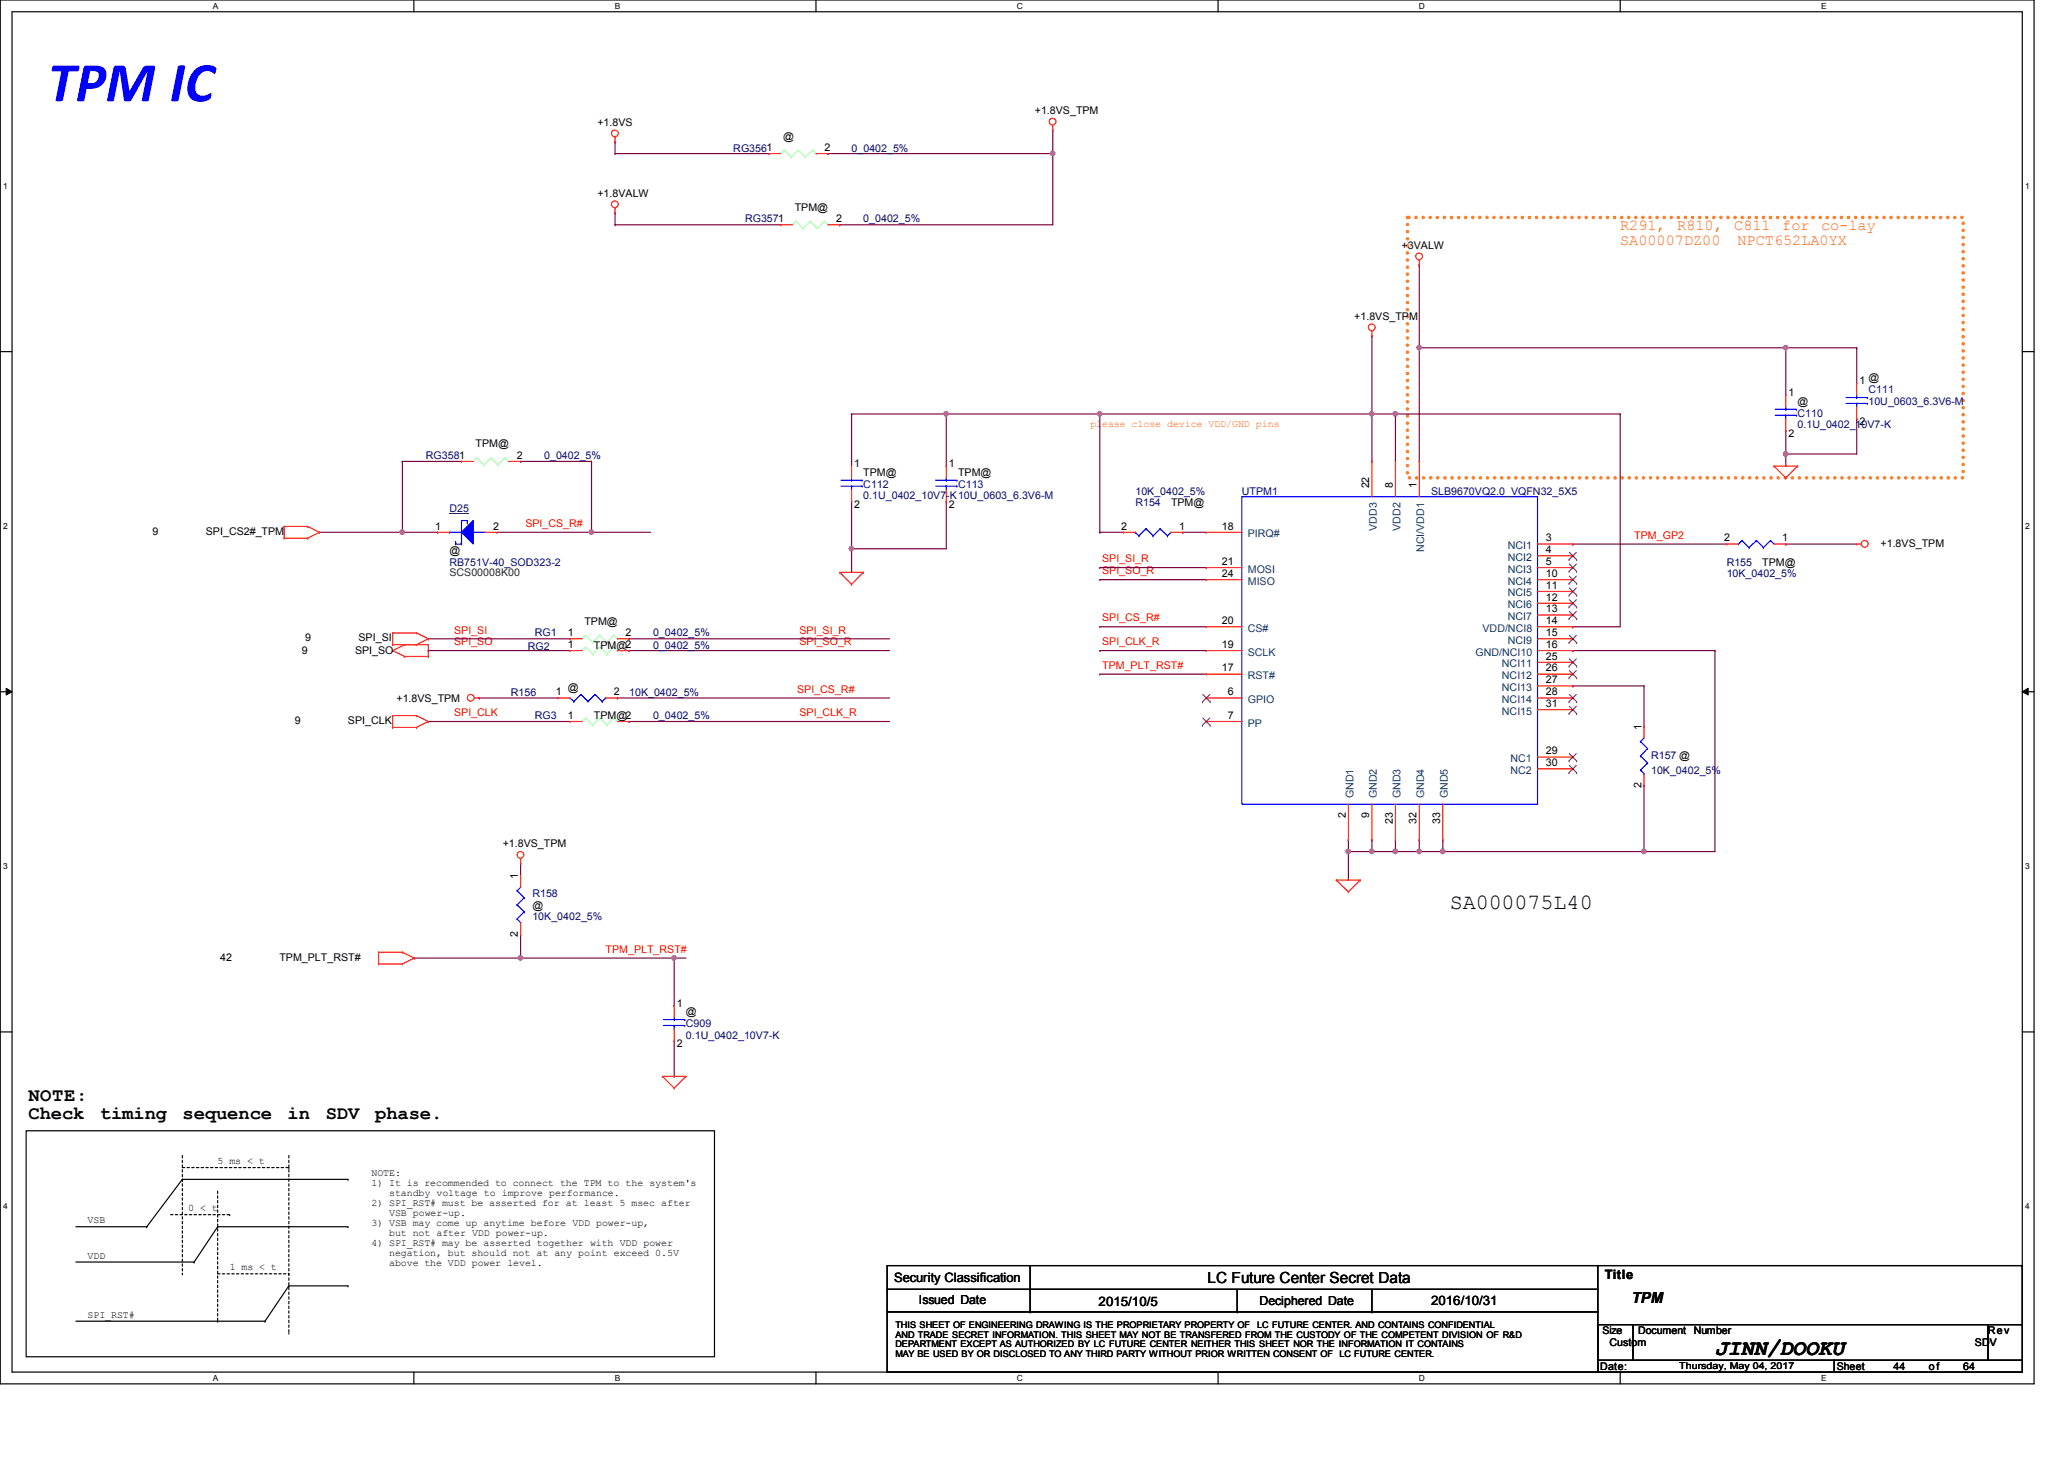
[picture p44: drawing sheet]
<svg xmlns="http://www.w3.org/2000/svg" width="297mm" height="210mm" viewBox="0 0 297 210" stroke-linecap="round" stroke-linejoin="round" font-family="sans-serif">
<defs><g id="words">
<text font-size="8.1" fill="#00f" x="6.9" y="14.6">TPM IC</text>
<text font-size="3.2" x="246.8" y="195">JINN/DOOKU</text>
<text font-size="3.1" x="208.7" y="130.8">SA000075L40</text>
<g font-size="2.7">
<text x="4.1" y="158.3">NOTE:</text>
<text x="4.1" y="161">Check</text>
<text x="14.4" y="161">timing</text>
<text x="26.3" y="161">sequence</text>
<text x="41.4" y="161">in</text>
<text x="46.9" y="161">SDV</text>
<text x="54" y="161">phase.</text>
</g>
<g font-size="2.2" fill="#ff8000">
<text x="233.2" y="33.1">R291,</text>
<text x="233.2" y="35.3">SA00007DZ00</text>
<text x="241.4" y="33.1">R810,</text>
<text x="249.6" y="33.1">C811</text>
<text x="250.1" y="35.3">NPCT652LA0YX</text>
<text x="256.5" y="33.1">for</text>
<text x="262.1" y="33.1">co-lay</text>
</g>
<g font-size="2.2">
<text x="173.8" y="184.6">LC Future Center Secret Data</text>
<text x="234.9" y="187.5">TPM</text>
</g>
<g font-size="1.9">
<text x="128.7" y="184.4">Security Classification</text>
<text x="231" y="183.9">Title</text>
<text x="158.1" y="187.9">2015/10/5</text>
<text x="205.9" y="187.7">2016/10/31</text>
</g>
<g font-size="1.8">
<text x="132.2" y="187.6">Issued Date</text>
<text x="181.3" y="187.8">Deciphered Date</text>
</g>
<g font-size="1.5">
<text x="148.9" y="16.4">+1.8VS_TPM</text>
<text x="86" y="18.1">+1.8VS</text>
<text x="112.7" y="20.1">@</text>
<text x="118.7" y="21.7">2</text>
<text x="86" y="28.3">+1.8VALW</text>
<text x="114.4" y="30.3">TPM@</text>
<text x="120.4" y="32">2</text>
<text x="201.7" y="35.8">+3VALW</text>
<text x="194.9" y="46">+1.8VS_TPM</text>
<text x="257.4" y="57">1</text>
<text x="258.7" y="58.2">@</text>
<text x="267.6" y="55.3">1</text>
<text x="268.9" y="54.8">@</text>
<text x="68.4" y="64.3">TPM@</text>
<text x="74.4" y="66">2</text>
<text x="257.4" y="62.8">2</text>
<text x="267.6" y="61.1">2</text>
<text x="122.9" y="67.2">1</text>
<text x="124.2" y="68.5">TPM@</text>
<text x="136.6" y="67.2">1</text>
<text x="137.9" y="68.5">TPM@</text>
<text x="197.1" y="70.3" transform="rotate(-90 197.1 70.3)">22</text>
<text x="200.4" y="70.3" transform="rotate(-90 200.4 70.3)">8</text>
<text x="203.9" y="70.3" transform="rotate(-90 203.9 70.3)">1</text>
<text x="22" y="77">9</text>
<text x="29.6" y="77">SPI_CS2#_TPM</text>
<text x="62.7" y="76.2">1</text>
<text x="71" y="76.2">2</text>
<text x="122.9" y="73">2</text>
<text x="136.6" y="73">2</text>
<text x="161.4" y="76.2">2</text>
<text x="168.5" y="72.9">TPM@</text>
<text x="169.7" y="76.2">1</text>
<text x="175.8" y="76.2">18</text>
<text x="222.5" y="77.9">3</text>
<text x="248.2" y="77.9">2</text>
<text x="256.5" y="77.9">1</text>
<text x="64.7" y="79.7">@</text>
<text x="175.8" y="81.3">21</text>
<text x="175.8" y="83">24</text>
<text x="222.5" y="79.6">4</text>
<text x="222.5" y="81.3">5</text>
<text x="222.5" y="83">10</text>
<text x="253.6" y="81.4">TPM@</text>
<text x="270.6" y="78.7">+1.8VS_TPM</text>
<text x="84.1" y="89.9">TPM@</text>
<text x="175.8" y="89.8">20</text>
<text x="222.5" y="84.7">11</text>
<text x="222.5" y="86.4">12</text>
<text x="222.5" y="88.1">13</text>
<text x="222.5" y="89.8">14</text>
<text x="43.4" y="94.1">9</text>
<text x="43.9" y="92.2">9</text>
<text x="51.1" y="94.1">SPI_SO</text>
<text x="51.6" y="92.2">SPI_SI</text>
<text x="81.7" y="91.5">1</text>
<text x="81.7" y="93.2">1</text>
<text x="85.5" y="93.3">TPM@2</text>
<text x="90" y="91.5">2</text>
<text x="175.8" y="93.2">19</text>
<text x="222.5" y="93.2">16</text>
<text x="222.5" y="91.5">15</text>
<text x="222.5" y="94.9">25</text>
<text x="57.1" y="101">+1.8VS_TPM</text>
<text x="80" y="100">1</text>
<text x="81.7" y="99.4">@</text>
<text x="88.3" y="100">2</text>
<text x="175.8" y="96.6">17</text>
<text x="176.7" y="100">6</text>
<text x="222.5" y="100">28</text>
<text x="222.5" y="101.7">31</text>
<text x="222.5" y="96.6">26</text>
<text x="222.5" y="98.3">27</text>
<text x="42.4" y="104.2">9</text>
<text x="50.1" y="104.2">SPI_CLK</text>
<text x="81.7" y="103.4">1</text>
<text x="85.5" y="103.5">TPM@2</text>
<text x="176.7" y="103.4">7</text>
<text x="236.2" y="105" transform="rotate(-90 236.2 105)">1</text>
<text x="222.5" y="108.5">29</text>
<text x="222.5" y="110.2">30</text>
<text x="236.2" y="113.3" transform="rotate(-90 236.2 113.3)">2</text>
<text x="193.7" y="117.7" transform="rotate(-90 193.7 117.7)">2</text>
<text x="197.1" y="117.7" transform="rotate(-90 197.1 117.7)">9</text>
<text x="200.4" y="118.6" transform="rotate(-90 200.4 118.6)">23</text>
<text x="203.9" y="118.6" transform="rotate(-90 203.9 118.6)">32</text>
<text x="207.3" y="118.6" transform="rotate(-90 207.3 118.6)">33</text>
<text x="72.3" y="121.9">+1.8VS_TPM</text>
<text x="74.5" y="126.4" transform="rotate(-90 74.5 126.4)">1</text>
<text x="76.6" y="130.7">@</text>
<text x="74.5" y="134.7" transform="rotate(-90 74.5 134.7)">2</text>
<text x="31.7" y="138.2">42</text>
<text x="40.2" y="138.2">TPM_PLT_RST#</text>
<text x="97.4" y="144.8">1</text>
<text x="98.7" y="146">@</text>
<text x="97.4" y="150.6">2</text>
<text x="230.6" y="192">Size</text>
<text x="235.8" y="192">Document</text>
<text x="243.8" y="192">Number</text>
<text x="286.1" y="192">Rev</text>
<text x="230.3" y="197.1">Date:</text>
<text x="231.6" y="193.7">Custom</text>
<text x="264.3" y="197.1">Sheet</text>
<text x="272.5" y="197.1">44</text>
<text x="277.6" y="197.1">of</text>
<text x="282.5" y="197.1">64</text>
<text x="284.2" y="193.7">SDV</text>
</g>
<g font-size="1.5" fill="#000080">
<text x="105.5" y="21.8">RG3561</text>
<text x="122.6" y="21.8">0_0402_5%</text>
<text x="107.2" y="32">RG3571</text>
<text x="124.2" y="32">0_0402_5%</text>
<text x="258.7" y="59.9">C110</text>
<text x="268.9" y="56.5">C111</text>
<text x="268.9" y="58.2">10U_0603_6.3V6-M</text>
<text x="258.7" y="61.6">0.1U_0402_10V7-K</text>
<text x="61.3" y="66">RG3581</text>
<text x="78.3" y="66">0_0402_5%</text>
<text x="124.2" y="70.1">C112</text>
<text x="124.2" y="71.8">0.1U_0402_10V7-K10U_0603_6.3V6-M</text>
<text x="137.9" y="70.1">C113</text>
<text x="163.4" y="71.2">10K_0402_5%</text>
<text x="178.7" y="71.2">UTPM1</text>
<text x="205.9" y="71.2">SLB9670VQ2.0_VQFN32_5X5</text>
<text x="64.7" y="73.7">D25</text>
<text x="163.4" y="72.9">R154</text>
<text x="64.7" y="81.4">RB751V-40_SOD323-2</text>
<text x="248.5" y="81.4">R155</text>
<text x="248.5" y="83.1">10K_0402_5%</text>
<text x="75.9" y="93.5">RG2</text>
<text x="77" y="91.6">RG1</text>
<text x="94" y="91.6">0_0402_5%</text>
<text x="94" y="93.3">0_0402_5%</text>
<text x="73.5" y="100.1">R156</text>
<text x="90.5" y="100.1">10K_0402_5%</text>
<text x="77" y="103.5">RG3</text>
<text x="94" y="103.5">0_0402_5%</text>
<text x="237.6" y="109.3">R157 @</text>
<text x="237.6" y="111.3">10K_0402_5%</text>
<text x="76.6" y="129">R158</text>
<text x="76.6" y="132.4">10K_0402_5%</text>
<text x="98.7" y="147.7">C909</text>
<text x="98.7" y="149.4">0.1U_0402_10V7-K</text>
</g>
<g font-size="1.5" fill="#f00">
<text x="75.6" y="75.8">SPI_CS_R#</text>
<text x="235.2" y="77.5">TPM_GP2</text>
<text x="158.6" y="82.6">SPI_SO_R</text>
<text x="158.6" y="80.9">SPI_SI_R</text>
<text x="158.6" y="89.4">SPI_CS_R#</text>
<text x="65.4" y="92.8">SPI_SO</text>
<text x="65.4" y="91.1">SPI_SI</text>
<text x="115.1" y="92.8">SPI_SO_R</text>
<text x="115.1" y="91.1">SPI_SI_R</text>
<text x="158.6" y="92.8">SPI_CLK_R</text>
<text x="114.7" y="99.7">SPI_CS_R#</text>
<text x="158.6" y="96.2">TPM_PLT_RST#</text>
<text x="65.4" y="103">SPI_CLK</text>
<text x="115.1" y="103">SPI_CLK_R</text>
<text x="87.2" y="137.1">TPM_PLT_RST#</text>
</g>
<g font-size="1.5" fill="#004080">
<text x="179.6" y="77.3">PIRQ#</text>
<text x="198.2" y="76.4" transform="rotate(-90 198.2 76.4)">VDD3</text>
<text x="201.5" y="76.4" transform="rotate(-90 201.5 76.4)">VDD2</text>
<text x="179.6" y="82.4">MOSI</text>
<text x="205" y="79.4" transform="rotate(-90 205 79.4)">NCI/VDD1</text>
<text x="217" y="79">NCI1</text>
<text x="217" y="80.7">NCI2</text>
<text x="217" y="82.4">NCI3</text>
<text x="179.6" y="84.1">MISO</text>
<text x="217" y="84.1">NCI4</text>
<text x="217" y="85.8">NCI5</text>
<text x="217" y="87.5">NCI6</text>
<text x="217" y="89.2">NCI7</text>
<text x="179.6" y="90.9">CS#</text>
<text x="179.6" y="94.3">SCLK</text>
<text x="212.3" y="94.3">GND/NCI10</text>
<text x="213.4" y="90.9">VDD/NCI8</text>
<text x="217" y="92.6">NCI9</text>
<text x="179.6" y="97.7">RST#</text>
<text x="179.6" y="101.1">GPIO</text>
<text x="216.2" y="101.1">NCI14</text>
<text x="216.2" y="96">NCI11</text>
<text x="216.2" y="97.7">NCI12</text>
<text x="216.2" y="99.4">NCI13</text>
<text x="179.6" y="104.5">PP</text>
<text x="216.2" y="102.8">NCI15</text>
<text x="217.4" y="109.6">NC1</text>
<text x="217.4" y="111.3">NC2</text>
<text x="194.8" y="114.9" transform="rotate(-90 194.8 114.9)">GND1</text>
<text x="198.2" y="114.9" transform="rotate(-90 198.2 114.9)">GND2</text>
<text x="201.5" y="114.9" transform="rotate(-90 201.5 114.9)">GND3</text>
<text x="205" y="114.9" transform="rotate(-90 205 114.9)">GND4</text>
<text x="208.4" y="114.9" transform="rotate(-90 208.4 114.9)">GND5</text>
</g>
<text font-size="1.5" fill="#008000" x="64.7" y="82.9">SCS00008K00</text>
<text font-size="1.4" fill="#ff8000" x="156.9" y="61.4">please close device VDD/GND pins</text>
<g font-size="1.4">
<text x="31.3" y="167.4">5 ms &lt; t</text>
<text x="53.5" y="169.2">NOTE:</text>
<text x="53.5" y="170.6">1) It is recommended to connect the TPM to the system's</text>
<text x="53.5" y="173.5">2) SPI_RST# must be asserted for at least 5 msec after</text>
<text x="56" y="172">standby voltage to improve performance.</text>
<text x="12.6" y="175.9">VSB</text>
<text x="27.1" y="174.2">0 &lt; t</text>
<text x="53.5" y="176.4">3) VSB may come up anytime before VDD power-up,</text>
<text x="53.5" y="179.2">4) SPI_RST# may be asserted together with VDD power</text>
<text x="56" y="174.9">VSB power-up.</text>
<text x="56" y="177.8">but not after VDD power-up.</text>
<text x="12.6" y="181.1">VDD</text>
<text x="33.1" y="182.8">1 ms &lt; t</text>
<text x="56" y="180.7">negation, but should not at any point exceed 0.5V</text>
<text x="56" y="182.1">above the VDD power level.</text>
<text x="12.6" y="189.6">SPI_RST#</text>
<text x="241.7" y="196.9">Thursday, May 04, 2017</text>
</g>
<g font-size="1.3">
<text x="128.9" y="191.1">THIS SHEET OF ENGINEERING DRAWING IS THE PROPRIETARY PROPERTY OF</text>
<text x="180.9" y="191.1">LC FUTURE CENTER. AND CONTAINS CONFIDENTIAL</text>
<text x="128.9" y="192.4">AND TRADE SECRET INFORMATION. THIS SHEET MAY NOT BE TRANSFERED FROM THE CUSTODY OF THE COMPETENT DIVISION OF R&amp;D</text>
<text x="128.9" y="193.8">DEPARTMENT EXCEPT AS AUTHORIZED BY LC FUTURE CENTER NEITHER THIS SHEET NOR THE INFORMATION IT CONTAINS</text>
<text x="128.9" y="195.2">MAY BE USED BY OR DISCLOSED TO ANY THIRD PARTY WITHOUT PRIOR WRITTEN CONSENT OF</text>
<text x="192.8" y="195.2">LC FUTURE CENTER.</text>
</g>
<g font-size="1.2">
<text x="30.6" y="1.3">A</text>
<text x="88.5" y="1.3">B</text>
<text x="146.3" y="1.3">C</text>
<text x="204.2" y="1.3">D</text>
<text x="262.1" y="1.3">E</text>
<text x=".5" y="27.2">1</text>
<text x="291.5" y="27.2">1</text>
<text x=".5" y="76.1">2</text>
<text x="291.5" y="76.1">2</text>
<text x=".5" y="125.1">3</text>
<text x="291.5" y="125.1">3</text>
<text x=".5" y="174">4</text>
<text x="291.5" y="174">4</text>
<text x="30.6" y="198.7">A</text>
<text x="88.5" y="198.7">B</text>
<text x="146.3" y="198.7">C</text>
<text x="204.2" y="198.7">D</text>
<text x="262.1" y="198.7">E</text>
</g>
</g></defs>
<path d="M0 0h292.7v199.1h-292.7zM1.7 1.7h289.3v195.7h-289.3z" fill="none" stroke="#000" stroke-width=".17"/>
<g fill="#fff">
<path d="M30.6 .2h.8v1.3h-.8z"/>
<path d="M30.6 197.6h.8v1.3h-.8z"/>
</g>
<path d="M59.6 0v1.7M59.6 197.4v1.7" fill="none" stroke="#000" stroke-width=".17"/>
<g fill="#fff">
<path d="M88.5 .2h.7v1.3h-.7z"/>
<path d="M88.5 197.6h.7v1.3h-.7z"/>
</g>
<path d="M117.4 0v1.7M117.4 197.4v1.7" fill="none" stroke="#000" stroke-width=".17"/>
<g fill="#fff">
<path d="M146.3 .2h.9v1.3h-.9z"/>
<path d="M146.3 197.6h.9v1.3h-.9z"/>
</g>
<path d="M175.3 0v1.7M175.3 197.4v1.7" fill="none" stroke="#000" stroke-width=".17"/>
<g fill="#fff">
<path d="M204.2 .2h.9v1.3h-.9z"/>
<path d="M204.2 197.6h.9v1.3h-.9z"/>
</g>
<path d="M233.2 0v1.7M233.2 197.4v1.7" fill="none" stroke="#000" stroke-width=".17"/>
<g fill="#fff">
<path d="M262.1 .2h.7v1.3h-.7z"/>
<path d="M262.1 197.6h.7v1.3h-.7z"/>
<path d="M.5 26.1h.6v1.4h-.6z"/>
<path d="M291.5 26.1h.6v1.4h-.6z"/>
<path d="M.5 75h.6v1.4h-.6z"/>
<path d="M291.5 75h.6v1.4h-.6z"/>
</g>
<path d="M0 50.6h1.7M291 50.6h1.7" fill="none" stroke="#000" stroke-width=".17"/>
<g fill="#fff">
<path d="M.5 124h.6v1.3h-.6z"/>
<path d="M291.5 124h.6v1.3h-.6z"/>
</g>
<path d="M0 99.5h1.7M291 99.5h1.7" fill="none" stroke="#000" stroke-width=".17"/>
<path d="M.9 99l.8 .5-.8 .5zM291 99.5l.9-.5v1z" fill="#000"/>
<path d="M.9 99l.8 .5-.8 .5zM291 99.5l.9-.5v1z" fill="none" stroke="#000" stroke-width=".14"/>
<g fill="#fff">
<path d="M.5 172.9h.6v1.3h-.6z"/>
<path d="M291.5 172.9h.6v1.3h-.6z"/>
</g>
<g fill="none" stroke="#000" stroke-width=".17">
<path d="M0 148.5h1.7M291 148.5h1.7M3.8 162.7h99v32.5h-99zM10.9 176.5h10.2M21.1 176.5h.1M26.2 169.7h.1M26.2 169.7l-5.1 6.8M26.2 169.7h23.9M31.3 176.5h.1M31.3 176.5h18.8M31.3 176.5l-3.4 5.1M50.1 169.7h.1"/>
<path d="M50.1 176.5h.1M10.9 181.6h17M10.9 190.1h27.2M27.9 181.6h.1M38.1 190.1h.1M41.6 185h.1M41.6 185l-3.5 5.1M41.6 185h8.5M50.1 185h.1"/>
</g>
<path d="M24.6 174.8h8.5M26.2 166.2v17.1M26.2 168h15.4M31.3 171.4v18.7M33.1 174.8h.1M41.6 166.2v25.6M41.6 168h.1M26.2 183.3h.1M31.3 190.1h.1M31.3 183.3h10.3M41.6 191.8h.1M41.6 183.3h.1" fill="none" stroke="#000" stroke-width=".17" stroke-dasharray=".3 .3"/>
<path d="M202.6 31.3h79.9v37.4h-79.9z" fill="none" stroke="#ff8000" stroke-width=".51" stroke-dasharray="0 1"/>
<path d="M59.6 137.8h.1M59.6 137.8h15.3" fill="none" stroke="#800040" stroke-width=".17"/>
<circle cx="74.9" cy="137.8" r=".32" fill="#f0f"/>
<circle cx="74.9" cy="137.8" r=".32" fill="none" stroke="#f0f" stroke-width=".17"/>
<path d="M61.6 93.6h.1M61.6 93.6h20.4M69 100.4h.1M69 100.4h11.3M88.9 100.4h.1M88.9 100.4h39.1M74.9 137.8h.1M74.9 124.2h.1M74.9 124.2v1.7M74.9 134.5v3.3M74.9 137.8h22.1M97 137.8h.1" fill="none" stroke="#800040" stroke-width=".17"/>
<circle cx="97" cy="137.8" r=".32" fill="#f0f"/>
<circle cx="97" cy="137.8" r=".32" fill="none" stroke="#f0f" stroke-width=".17"/>
<path d="M71.5 76.6h13.6M85.1 76.6h.1M61.6 91.9h.1M61.6 91.9h20.4M90.5 93.6h.1M90.5 91.9h.1M90.5 93.6h37.5M90.5 91.9h37.5M61.6 103.8h.1M61.6 103.8h20.4M90.5 103.8h.1M90.5 103.8h37.5" fill="none" stroke="#800040" stroke-width=".17"/>
<circle cx="85.1" cy="76.6" r=".32" fill="#f0f"/>
<circle cx="85.1" cy="76.6" r=".32" fill="none" stroke="#f0f" stroke-width=".17"/>
<path d="M197.4 48.3h.1M197.4 48.3v11.3" fill="none" stroke="#800040" stroke-width=".17"/>
<circle cx="197.4" cy="59.5" r=".32" fill="#f0f"/>
<circle cx="197.4" cy="59.5" r=".32" fill="none" stroke="#f0f" stroke-width=".17"/>
<path d="M257 65.3h.1M257 65.3h10.2" fill="none" stroke="#800040" stroke-width=".17"/>
<circle cx="257" cy="65.3" r=".33" fill="#f0f"/>
<circle cx="257" cy="65.3" r=".33" fill="none" stroke="#f0f" stroke-width=".17"/>
<g fill="none" stroke="#800040" stroke-width=".17">
<path d="M257 50h.1M257 50h10.2M267.2 50h.1M267.2 50v5.1M158.3 76.6h.1M158.3 76.6h3.4M170.2 76.6h.1M170.2 76.6h3.4M257 65.3h.1M257 61.9h.1M257 61.9v5.2M267.2 60.2h.1"/>
<path d="M267.2 60.2v5.1M158.3 97h.1M158.3 97h15.3M207.6 122.5h.1M207.6 122.5h29"/>
</g>
<circle cx="236.6" cy="122.5" r=".32" fill="#f0f"/>
<circle cx="236.6" cy="122.5" r=".32" fill="none" stroke="#f0f" stroke-width=".17"/>
<circle cx="207.6" cy="122.5" r=".32" fill="#f0f"/>
<circle cx="207.6" cy="122.5" r=".32" fill="none" stroke="#f0f" stroke-width=".17"/>
<g fill="none" stroke="#800040" stroke-width=".17">
<path d="M204.3 38.1h.1M204.3 38.1v28.3M136.2 59.6h.1M136.2 59.6h22.1M204.3 50h.1M257 50h.1M257 50v6.8M158.3 90.2h.1M158.3 93.6h.1M158.3 93.6h15.3M158.3 90.2h15.3M226.4 93.6h.1"/>
<path d="M226.4 93.6h20.4M246.8 93.6h.1M246.8 93.6v28.9"/>
</g>
<circle cx="158.3" cy="59.5" r=".32" fill="#f0f"/>
<circle cx="158.3" cy="59.5" r=".32" fill="none" stroke="#f0f" stroke-width=".17"/>
<circle cx="136.2" cy="59.5" r=".32" fill="#f0f"/>
<circle cx="136.2" cy="59.5" r=".32" fill="none" stroke="#f0f" stroke-width=".17"/>
<path d="M200.8 59.6h.1M200.8 59.6h32.4M233.2 59.6h.1M233.2 59.6v30.6h-6.8M136.2 72.1h.1M136.2 72.1v6.9M226.4 90.2h.1" fill="none" stroke="#800040" stroke-width=".17"/>
<circle cx="200.8" cy="59.5" r=".32" fill="#f0f"/>
<circle cx="200.8" cy="59.5" r=".32" fill="none" stroke="#f0f" stroke-width=".17"/>
<path d="M122.6 72.1h.1M122.6 72.1v6.9" fill="none" stroke="#800040" stroke-width=".17"/>
<circle cx="122.5" cy="78.9" r=".32" fill="#f0f"/>
<circle cx="122.5" cy="78.9" r=".32" fill="none" stroke="#f0f" stroke-width=".17"/>
<g fill="none" stroke="#800040" stroke-width=".17">
<path d="M122.6 59.6h.1M122.6 59.6v7.5M122.6 59.6h13.6M136.2 59.6h.1M136.2 59.6v7.5M158.3 59.6h.1M158.3 59.6h42.5M158.3 59.6v17M197.4 59.6h.1M197.4 59.6v6.8M200.8 59.6h.1M200.8 59.6v6.8"/>
<path d="M204.3 50h.1M204.3 50h52.7M122.6 79h.1M122.6 79v3.3M122.6 79h13.6M226.4 78.3h.1M226.4 78.3h22.1M257 78.3h.1M257 78.3h10.2"/>
</g>
<circle cx="257" cy="50" r=".32" fill="#f0f"/>
<circle cx="257" cy="50" r=".32" fill="none" stroke="#f0f" stroke-width=".17"/>
<circle cx="204.2" cy="50" r=".32" fill="#f0f"/>
<circle cx="204.2" cy="50" r=".32" fill="none" stroke="#f0f" stroke-width=".17"/>
<g fill="none" stroke="#800040" stroke-width=".17">
<path d="M158.3 83.4h.1M158.3 81.7h.1M158.3 83.4h15.3M158.3 81.7h15.3M226.4 98.7h.1M226.4 98.7h10.2M236.6 98.7h.1M236.6 98.7v5.8M236.6 113h.1M236.6 113v9.5M194.1 120.8h.1M194.1 122.5h.1"/>
<path d="M194.1 120.8v5.8M236.6 122.5h.1M236.6 122.5h10.2"/>
</g>
<circle cx="194" cy="122.5" r=".32" fill="#f0f"/>
<circle cx="194" cy="122.5" r=".32" fill="none" stroke="#f0f" stroke-width=".17"/>
<path d="M194.1 122.5h.1M194.1 122.5h3.3M207.6 120.8h.1M207.6 120.8v1.7" fill="none" stroke="#800040" stroke-width=".17"/>
<circle cx="197.4" cy="122.5" r=".32" fill="#f0f"/>
<circle cx="197.4" cy="122.5" r=".32" fill="none" stroke="#f0f" stroke-width=".17"/>
<path d="M200.8 122.5h.1M200.8 122.5h6.8M204.3 122.5h.1M204.3 120.8h.1M204.3 120.8v1.7" fill="none" stroke="#800040" stroke-width=".17"/>
<circle cx="204.2" cy="122.5" r=".32" fill="#f0f"/>
<circle cx="204.2" cy="122.5" r=".32" fill="none" stroke="#f0f" stroke-width=".17"/>
<circle cx="200.8" cy="122.5" r=".32" fill="#f0f"/>
<circle cx="200.8" cy="122.5" r=".32" fill="none" stroke="#f0f" stroke-width=".17"/>
<g fill="none" stroke="#800040" stroke-width=".17">
<path d="M88.5 20.4h.1M88.5 22.1h.1M88.5 30.6h.1M88.5 32.3h.1M88.5 20.4v1.7M88.5 30.6v1.7M88.5 22.1h22.2M88.5 32.3h23.8M119.2 22.1h.1M119.2 22.1h32.3M197.4 122.5h.1M197.4 120.8h.1"/>
<path d="M197.4 120.8v1.7M200.8 120.8h.1M200.8 120.8v1.7h-3.4"/>
</g>
<circle cx="151.5" cy="22.1" r=".32" fill="#f0f"/>
<circle cx="151.5" cy="22.1" r=".32" fill="none" stroke="#f0f" stroke-width=".17"/>
<g fill="none" stroke="#800040" stroke-width=".17">
<path d="M151.5 18.7h.1M151.5 18.7v13.6h-30.6M120.9 32.3h.1M151.5 22.1h.1M46 76.6h11.9M57.9 76.6h.1M57.9 66.4h.1M57.9 66.4v10.2M74.9 66.4h.1M74.9 66.4h10.2M85.1 66.4h.1M85.1 76.6h.1"/>
<path d="M85.1 66.4v10.2M85.1 76.6h8.5"/>
</g>
<circle cx="57.9" cy="76.6" r=".32" fill="#f0f"/>
<circle cx="57.9" cy="76.6" r=".32" fill="none" stroke="#f0f" stroke-width=".17"/>
<path d="M57.9 66.4h.1M57.9 66.4h8.5M57.9 76.6h5.1M63 76.6h.1M97 137.8h.1M97 137.8v6.9M97 137.8h1.7M97 144.7h.1M97 154.9h.1M97 149.7v5.2" fill="none" stroke="#800040" stroke-width=".17"/>
<g fill="none" stroke="#f00" stroke-width=".17">
<path d="M88.5 19.7v.7M151.5 18.7h.1M151.5 18v.7M88.5 20.4h.1M88.5 30.6h.1M88.5 29.9v.7M204.3 38.1h.1M204.3 37.4v.7M197.4 48.3h.1M197.4 47.6v.7M40.9 77.4h.1M40.9 75.7h.1"/>
<path d="M40.9 77.4h3.4M40.9 75.7v1.7M40.9 75.7h3.4M44.3 77.4h.1M44.3 75.7h.1M44.3 75.7l1.7 .9M46 76.6h.1M46 76.6l-1.7 .8M136.2 67.1h.1M136.2 72.1h.1M136.2 67.1v1.6M136.2 70.4v1.7"/>
<path d="M255.3 67.1h.1M255.3 67.1h3.4M255.3 67.1l1.7 1.6M257 68.7h.1M258.7 67.1h.1M258.7 67.1l-1.7 1.6M267.2 78.3h.1M267.2 78.3h.7M56.5 92.8h.1M56.5 91.1h.1M56.5 93.6h.1M56.5 92.8h5.1"/>
<path d="M56.5 91.1v1.7M56.5 91.1h3.4M56.5 93.6l1.7 .8M58.2 92.8h.1M58.2 94.4h.1M58.2 92.8l-1.7 .8M58.2 94.4h3.4M59.9 92.8h.1M59.9 91.1h.1M59.9 91.1l1.7 .8M61.6 91.9h.1M61.6 92.8h.1"/>
<path d="M61.6 94.4h.1M61.6 91.9l-1.7 .9M61.6 92.8v1.6M120.9 82.3h.1M120.9 82.3h3.3M120.9 82.3l1.7 1.8M122.6 84.1h.1M124.2 82.3h.1M124.2 82.3l-1.6 1.8M56.5 104.6h.1M56.5 103h.1M56.5 103v1.6"/>
<path d="M56.5 104.6h3.4M56.5 103h3.4M59.9 104.6h.1M59.9 103h.1M59.9 103l1.7 .8M61.6 103.8h.1M61.6 103.8l-1.7 .8M68.3 100.4h.7M69 100.4h.1M82 103.8h.1M82 103.8h1.8M88.9 103.8h1.6"/>
<path d="M90.5 103.8h.1M236.6 104.5h.1M236.6 113h.1M236.6 104.5v1.7M236.6 111.3v1.7M54.5 137h.1M54.5 138.7h.1M54.5 137h3.4M54.5 137v1.7M54.5 138.7h3.4M57.9 137h.1M57.9 138.7h.1"/>
<path d="M57.9 137l1.7 .8M59.6 137.8h.1M59.6 137.8l-1.7 .9M74.9 124.2h.1M74.9 123.5v.7M192.3 126.6h.1M192.3 126.6h3.4M192.3 126.6l1.8 1.7M194.1 128.3h.1M195.7 126.6h.1M195.7 126.6l-1.6 1.7M95.3 154.9h.1"/>
<path d="M95.3 154.9h3.4M95.3 154.9l1.7 1.6M97 156.5h.1M97 144.7h.1M97 149.7h.1M97 144.7v1.6M97 148v1.7M98.7 154.9h.1M98.7 154.9l-1.7 1.6"/>
<circle cx="88.5" cy="19.2" r=".49"/>
<circle cx="151.5" cy="17.5" r=".49"/>
<circle cx="88.5" cy="29.4" r=".49"/>
<circle cx="204.2" cy="36.9" r=".49"/>
<circle cx="197.4" cy="47.1" r=".49"/>
<circle cx="268.4" cy="78.2" r=".49"/>
<circle cx="67.8" cy="100.4" r=".49"/>
<circle cx="74.9" cy="123" r=".49"/>
</g>
<g fill="none" stroke="#000" stroke-width=".17">
<path d="M127.7 182.1h102.3v3.4h-102.3zM127.7 185.5h102.3v3.2h-102.3zM127.7 188.7h102.3v8.7h-102.3zM148.2 185.5h.1M148.2 188.7h.1M148.2 182.1v6.6M178.1 188.7h.1M178.1 185.5v3.2M197.4 188.7h.1M197.4 185.5v3.2M229.8 182.1h61.2M230 190.6h5v5.1h-5z"/>
<path d="M230 195.7h34v1.7h-34zM235 190.6h51.1v5.1h-51.1zM264 195.7h27v1.7h-27zM286.1 190.6h4.9v5.1h-4.9zM291 182.1h.1M291 182.1v8.5"/>
</g>
<g fill="none" stroke="#00f" stroke-width=".17">
<path d="M134.7 69.9h3M134.7 69.1h3M136.2 69.1h.1M136.2 69.9h.1M136.2 68.7v.4M136.2 69.9v.5M137.7 69.9h.1M137.7 69.1h.1M236.1 106.7h.1M236.1 108.8h.1M236.1 110.8h.1M236.1 106.7l1 1"/>
<path d="M236.1 108.8l1 1M236.1 110.8l.5 .5M236.6 111.3h.1M236.6 106.2l-.5 .5M237.1 107.7h.1M237.1 109.8h.1M237.1 107.7l-1 1.1M237.1 109.8l-1 1M95.5 147.5h3M95.5 146.7h3M97 146.7h.1M97 147.5h.1"/>
<path d="M97 146.3v.4M97 147.5v.5M98.5 147.5h.1M98.5 146.7h.1"/>
</g>
<path d="M84.3 103.3h.1M84.3 103.3l-.5 .5M84.3 103.3l1 1M85.3 104.3h.1M86.3 103.3h.1M86.3 103.3l-1 1M86.3 103.3l1 1M87.3 104.3h.1M88.3 103.3h.1M88.3 103.3l-1 1M88.3 103.3l.6 .5M88.9 103.8h.1" fill="none" stroke="#80ff80" stroke-width=".17"/>
<path d="M68.1 74.9v3.4l-1.7-1.7z" fill="#00f"/>
<g fill="none" stroke="#00f" stroke-width=".17">
<path d="M255.5 59.7h3M255.5 58.9h3M257 58.9h.1M257 59.7h.1M257 58.5v.4M257 59.7v.5M258.5 59.7h.1M258.5 58.9h.1M265.7 58h3M265.7 57.2h3M267.2 57.2h.1M267.2 58h.1"/>
<path d="M267.2 56.8v.4M267.2 58v.5M268.7 58h.1M268.7 57.2h.1M64.7 76.6h.1M64.7 76.6h1.7M65.6 78.3h.1M65.6 77.9h.1M65.6 78.3h.8M65.6 77.9v.4M66.4 78.3h.1M67.3 74.9h.1"/>
<path d="M67.3 75.2h.1M67.3 74.9h-.9v3.4M67.3 74.9v.3M68.1 74.9v3.4l-1.7-1.7zM68.1 76.6h.1M68.1 76.6h1.7M121 69.9h3.1M121 69.1h3.1M122.6 69.1h.1M122.6 69.9h.1M122.6 68.7v.4M122.6 69.9v.5"/>
<path d="M124.1 69.9h.1M124.1 69.1h.1M163.4 76.6h.1M163.4 76.6l.5 .5M163.9 77.1h.1M164.9 76.1h.1M164.9 76.1l1 1M164.9 76.1l-1 1M165.9 77.1h.1M167 76.1h.1M167 76.1l1 1M167 76.1l-1.1 1"/>
<path d="M168 77.1h.1M168.5 76.6l-.5 .5M178.7 71.5h42.6v44.2h-42.6zM250.2 78.3h.1M250.7 77.8h.1M250.7 77.8l1 1M250.7 77.8l-.5 .5M251.7 78.8h.1M252.8 77.8h.1M252.8 77.8l1 1M252.8 77.8l-1.1 1M253.8 78.8h.1"/>
<path d="M254.8 77.8h.1M254.8 77.8l.5 .5M254.8 77.8l-1 1M83.6 99.9h.1M83.6 99.9l-1 1M83.6 99.9l1 1M85.6 99.9h.1M85.6 99.9l-1 1M85.6 99.9l1.1 1M82 100.4l.6 .5M82.6 100.9h.1M84.6 100.9h.1"/>
<path d="M86.7 100.9h.1M87.2 100.4h.1M87.2 100.4l-.5 .5M74.4 128.1h.1M74.4 130.2h.1M74.4 132.2h.1M74.4 128.1l1 1.1M74.4 130.2l1 1M74.4 132.2l.5 .5M74.9 132.7h.1M74.9 127.6l-.5 .5M75.4 129.2h.1"/>
<path d="M75.4 131.2h.1M75.4 129.2l-1 1M75.4 131.2l-1 1"/>
</g>
<path d="M64.7 73.9h2.8" fill="none" stroke="#000080" stroke-width=".14"/>
<g fill="none" stroke="#f00" stroke-width=".17">
<path d="M110.7 22.1h.1M110.7 22.1h1.6M112.3 32.3h.1M112.3 32.3h1.7M117.5 22.1h1.7M119.2 22.1h.1M119.2 32.3h1.7M120.9 32.3h.1M257 56.8h.1M257 56.8v1.7M267.2 55.1h.1M267.2 55.1v1.7"/>
<path d="M267.2 58.5v1.7M63 76.6h.1M63 76.6h1.7M66.4 66.4h.1M66.4 66.4h1.7M69.8 76.6h1.7M71.5 76.6h.1M73.2 66.4h1.7M74.9 66.4h.1M122.6 67.1h.1M122.6 72.1h.1M122.6 67.1v1.6"/>
<path d="M122.6 70.4v1.7M161.7 76.6h.1M161.7 76.6h1.7M168.5 76.6h1.7M170.2 76.6h.1M173.6 76.6h.1M173.6 76.6h5.1M197.4 66.4h.1M197.4 66.4v5.1M200.8 66.4h.1M200.8 66.4v5.1M204.3 66.4h.1"/>
<path d="M204.3 66.4v5.1M221.3 78.3h5.1M221.3 80h5.1M226.4 78.3h.1M226.4 80h.1M248.5 78.3h.1M248.5 78.3h1.7M255.3 78.3h1.7M257 78.3h.1M257 61.9h.1M257 60.2v1.7M267.2 60.2h.1"/>
<path d="M82 91.9h.1M82 93.6h.1M82 93.6h1.8M82 91.9h1.8M88.9 93.6h1.6M88.9 91.9h1.6M90.5 91.9h.1M90.5 93.6h.1M173.6 81.7h.1M173.6 83.4h.1M173.6 90.2h.1M173.6 93.6h.1"/>
<path d="M173.6 97h.1M173.6 81.7h5.1M173.6 83.4h5.1M173.6 90.2h5.1M173.6 93.6h5.1M173.6 97h5.1M221.3 81.7h5.1M221.3 83.4h5.1M221.3 90.2h5.1M221.3 93.6h5.1M221.3 97h5.1M221.3 85.1h5.1"/>
<path d="M221.3 86.8h5.1M221.3 88.5h5.1M221.3 91.9h5.1M221.3 95.3h5.1M221.3 98.7h5.1M226.4 81.7h.1M226.4 83.4h.1M226.4 85.1h.1M226.4 86.8h.1M226.4 88.5h.1M226.4 93.6h.1M226.4 91.9h.1"/>
<path d="M226.4 90.2h.1M226.4 95.3h.1M226.4 97h.1M226.4 98.7h.1M80.3 100.4h.1M80.3 100.4h1.7M87.2 100.4h1.7M88.9 100.4h.1M173.6 100.4h.1M173.6 103.8h.1M173.6 100.4h5.1M173.6 103.8h5.1"/>
<path d="M194.1 115.7v5.1M197.4 115.7v5.1M200.8 115.7v5.1M204.3 115.7v5.1M207.6 115.7v5.1M221.3 108.9h5.1M221.3 110.6h5.1M221.3 100.4h5.1M221.3 102.1h5.1M226.4 108.9h.1M226.4 110.6h.1M226.4 100.4h.1"/>
<path d="M226.4 102.1h.1M74.9 125.9h.1M74.9 134.5h.1M74.9 125.9v1.7M74.9 132.7v1.8M194.1 120.8h.1M197.4 120.8h.1M200.8 120.8h.1M204.3 120.8h.1M207.6 120.8h.1"/>
</g>
<g fill="none" stroke="#80ff80" stroke-width=".17">
<path d="M112.9 21.6h.1M112.9 21.6l-.6 .5M112.9 21.6l1 1M113.9 22.6h.1M114.6 31.8h.1M114.6 31.8l-.6 .5M114.6 31.8l1 1.1M114.9 21.6h.1M114.9 21.6l-1 1M114.9 21.6l1 1M115.6 32.9h.1M115.9 22.6h.1"/>
<path d="M116.6 31.8h.1M116.6 31.8l-1 1.1M116.6 31.8l1 1.1M117 21.6h.1M117 21.6l-1.1 1M117 21.6l.5 .5M117.5 22.1h.1M117.6 32.9h.1M118.7 31.8h.1M118.7 31.8l-1.1 1.1M118.7 31.8l.5 .5M119.2 32.3h.1"/>
<path d="M68.6 65.9h.1M68.6 65.9l-.5 .5M68.6 65.9l1 1M69.6 66.9h.1M70.7 65.9h.1M70.7 65.9l-1.1 1M70.7 65.9l1 1M71.7 66.9h.1M72.7 65.9h.1M72.7 65.9l-1 1M72.7 65.9l.5 .5M73.2 66.4h.1"/>
<path d="M84.3 91.4h.1M84.3 93.1h.1M84.3 91.4l-.5 .5M84.3 91.4l1 1M84.3 93.1l-.5 .5M84.3 93.1l1 1M85.3 92.4h.1M85.3 94.1h.1M86.3 91.4h.1M86.3 93.1h.1M86.3 91.4l-1 1M86.3 91.4l1 1"/>
<path d="M86.3 93.1l-1 1M86.3 93.1l1 1M87.3 92.4h.1M87.3 94.1h.1M88.3 91.4h.1M88.3 93.1h.1M88.3 91.4l-1 1M88.3 91.4l.6 .5M88.3 93.1l-1 1M88.3 93.1l.6 .5M88.9 91.9h.1M88.9 93.6h.1"/>
</g>
<g fill="none" stroke="#804000" stroke-width=".14">
<path d="M225.8 79.5l1.1 1M226.9 79.5l-1.1 1M173.1 99.9l1.1 1.1M174.1 99.9l-1 1.1M225.8 80.5h.1M225.8 82.2h.1M225.8 83.9h.1M225.8 85.6h.1M225.8 87.3h.1M225.8 89h.1M225.8 92.5h.1M225.8 95.8h.1"/>
<path d="M225.8 97.5h.1M225.8 99.9l1.1 1.1M225.8 81.2l1.1 1M225.8 82.9l1.1 1M225.8 84.6l1.1 1M225.8 86.3l1.1 1M225.8 88l1.1 1M225.8 91.4l1.1 1.1M225.8 94.8l1.1 1M225.8 96.5l1.1 1M226.9 99.9l-1.1 1.1M226.9 81.2l-1.1 1"/>
<path d="M226.9 82.9l-1.1 1M226.9 84.6l-1.1 1M226.9 86.3l-1.1 1M226.9 88l-1.1 1M226.9 91.4l-1.1 1.1M226.9 94.8l-1.1 1M226.9 96.5l-1.1 1M226.9 80.5h.1M226.9 82.2h.1M226.9 83.9h.1M226.9 85.6h.1M226.9 87.3h.1"/>
<path d="M226.9 89h.1M226.9 92.5h.1M226.9 95.8h.1M226.9 97.5h.1M173.1 101h.1M173.1 104.4h.1M173.1 103.3l1.1 1.1M174.1 103.3l-1 1.1M174.2 101h.1M174.2 104.4h.1M225.8 109.5h.1M225.8 111.2h.1"/>
<path d="M225.8 101h.1M225.8 102.7h.1M225.8 108.4l1.1 1.1M225.8 110.1l1.1 1.1M225.8 101.6l1.1 1.1M226.9 108.4l-1.1 1.1M226.9 110.1l-1.1 1.1M226.9 101.6l-1.1 1.1M226.9 109.5h.1M226.9 111.2h.1M226.9 101h.1M226.9 102.7h.1"/>
</g>
<circle cx="74.9" cy="137.8" r=".32" fill="#f0f"/>
<circle cx="74.9" cy="137.8" r=".32" fill="none" stroke="#f0f" stroke-width=".17"/>
<circle cx="97" cy="137.8" r=".32" fill="#f0f"/>
<circle cx="97" cy="137.8" r=".32" fill="none" stroke="#f0f" stroke-width=".17"/>
<circle cx="85.1" cy="76.6" r=".32" fill="#f0f"/>
<circle cx="85.1" cy="76.6" r=".32" fill="none" stroke="#f0f" stroke-width=".17"/>
<circle cx="197.4" cy="59.5" r=".32" fill="#f0f"/>
<circle cx="197.4" cy="59.5" r=".32" fill="none" stroke="#f0f" stroke-width=".17"/>
<circle cx="257" cy="65.3" r=".33" fill="#f0f"/>
<circle cx="257" cy="65.3" r=".33" fill="none" stroke="#f0f" stroke-width=".17"/>
<circle cx="236.6" cy="122.5" r=".32" fill="#f0f"/>
<circle cx="236.6" cy="122.5" r=".32" fill="none" stroke="#f0f" stroke-width=".17"/>
<circle cx="207.6" cy="122.5" r=".32" fill="#f0f"/>
<circle cx="207.6" cy="122.5" r=".32" fill="none" stroke="#f0f" stroke-width=".17"/>
<circle cx="158.3" cy="59.5" r=".32" fill="#f0f"/>
<circle cx="158.3" cy="59.5" r=".32" fill="none" stroke="#f0f" stroke-width=".17"/>
<circle cx="136.2" cy="59.5" r=".32" fill="#f0f"/>
<circle cx="136.2" cy="59.5" r=".32" fill="none" stroke="#f0f" stroke-width=".17"/>
<circle cx="200.8" cy="59.5" r=".32" fill="#f0f"/>
<circle cx="200.8" cy="59.5" r=".32" fill="none" stroke="#f0f" stroke-width=".17"/>
<circle cx="122.5" cy="78.9" r=".32" fill="#f0f"/>
<circle cx="122.5" cy="78.9" r=".32" fill="none" stroke="#f0f" stroke-width=".17"/>
<circle cx="257" cy="50" r=".32" fill="#f0f"/>
<circle cx="257" cy="50" r=".32" fill="none" stroke="#f0f" stroke-width=".17"/>
<circle cx="204.2" cy="50" r=".32" fill="#f0f"/>
<circle cx="204.2" cy="50" r=".32" fill="none" stroke="#f0f" stroke-width=".17"/>
<circle cx="194" cy="122.5" r=".32" fill="#f0f"/>
<circle cx="194" cy="122.5" r=".32" fill="none" stroke="#f0f" stroke-width=".17"/>
<circle cx="197.4" cy="122.5" r=".32" fill="#f0f"/>
<circle cx="197.4" cy="122.5" r=".32" fill="none" stroke="#f0f" stroke-width=".17"/>
<circle cx="204.2" cy="122.5" r=".32" fill="#f0f"/>
<circle cx="204.2" cy="122.5" r=".32" fill="none" stroke="#f0f" stroke-width=".17"/>
<circle cx="200.8" cy="122.5" r=".32" fill="#f0f"/>
<circle cx="200.8" cy="122.5" r=".32" fill="none" stroke="#f0f" stroke-width=".17"/>
<circle cx="151.5" cy="22.1" r=".32" fill="#f0f"/>
<circle cx="151.5" cy="22.1" r=".32" fill="none" stroke="#f0f" stroke-width=".17"/>
<circle cx="57.9" cy="76.6" r=".32" fill="#f0f"/>
<circle cx="57.9" cy="76.6" r=".32" fill="none" stroke="#f0f" stroke-width=".17"/>
<use href="#words"/>
</svg>
